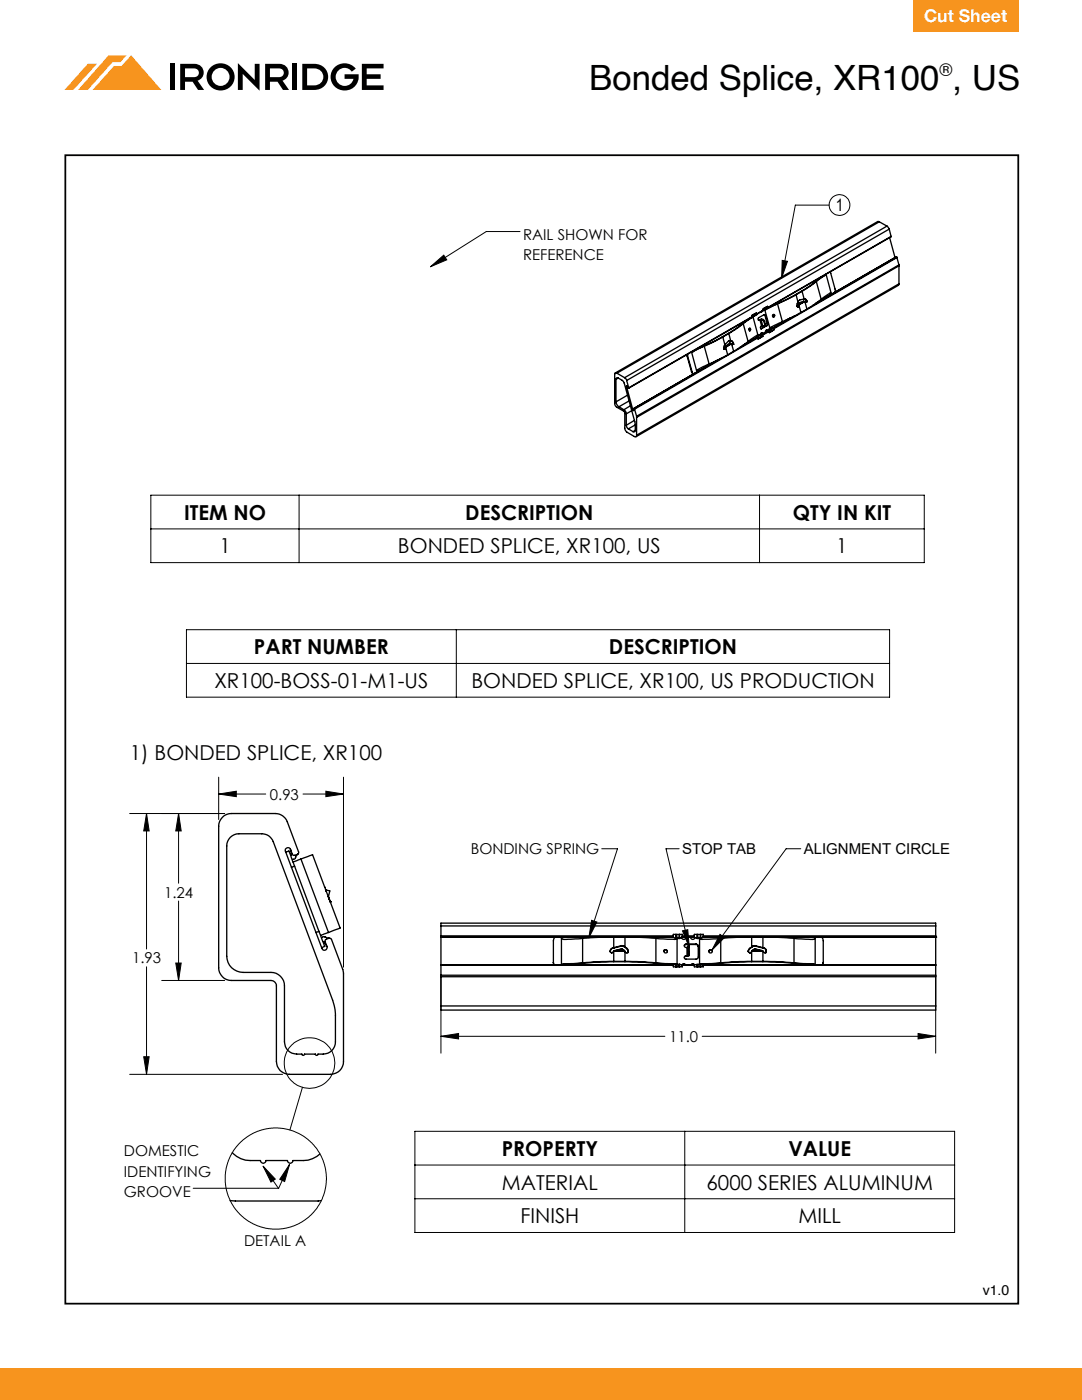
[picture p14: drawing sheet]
<svg xmlns="http://www.w3.org/2000/svg" width="216mm" height="279mm" viewBox="0 0 216 279" stroke-linecap="round" stroke-linejoin="round" font-family="sans-serif">
<defs><g id="words">
<text font-size="6.9" x="117.6" y="17.9">Bonded Splice, XR100 , US</text>
<g font-size="4.1">
<text x="36.7" y="103.7">ITEM NO</text>
<text x="92.8" y="103.7">DESCRIPTION</text>
<text x="158.2" y="103.7">QTY IN KIT</text>
<text x="43.8" y="110.4">1</text>
<text x="79.4" y="110.4">BONDED SPLICE, XR100, US</text>
<text x="166.9" y="110.4">1</text>
<text x="50.7" y="130.6">PART NUMBER</text>
<text x="121.5" y="130.6">DESCRIPTION</text>
<text x="42.8" y="137.3">XR100-BOSS-01-M1-US</text>
<text x="94.1" y="137.3">BONDED SPLICE, XR100, US PRODUCTION</text>
<text x="25.9" y="151.7">1) BONDED SPLICE, XR100</text>
<text x="100.1" y="230.7">PROPERTY</text>
<text x="157.3" y="230.7">VALUE</text>
<text x="100.1" y="237.4">MATERIAL</text>
<text x="141" y="237.4">6000 SERIES ALUMINUM</text>
<text x="103.8" y="244.1">FINISH</text>
<text x="159.3" y="244.1">MILL</text>
</g>
<text font-size="3.5" fill="#fff" x="184.4" y="4.4">Cut Sheet</text>
<text font-size="3.5" x="187.5" y="15.1">®</text>
<text font-size="3.4" x="166.8" y="42.1">1</text>
<g font-size="3">
<text x="104.4" y="47.9">RAIL SHOWN FOR</text>
<text x="104.4" y="51.9">REFERENCE</text>
<text x="53.9" y="159.6">0.93</text>
<text x="93.9" y="170.5">BONDING SPRING</text>
<text x="136.1" y="170.5">STOP TAB</text>
<text x="160.4" y="170.5">ALIGNMENT CIRCLE</text>
<text x="32.7" y="179.1">1.24</text>
<text x="26.3" y="192.3">1.93</text>
<text x="133.5" y="207.9">11.0</text>
<text x="24.7" y="230.8">DOMESTIC</text>
<text x="24.7" y="234.8">IDENTIFYING</text>
<text x="24.7" y="238.9">GROOVE</text>
<text x="48.7" y="248.6">DETAIL A</text>
</g>
<text font-size="2.8" x="196.1" y="258.4">v1.0</text>
</g></defs>
<g fill="#f7941e">
<path d="M182.2 -.1h21v6.5h-21z"/>
<path d="M-.1 273h216v6.4h-216z"/>
</g>
<g fill="#000">
<path d="M34 12.7h.9v5.3h-.9zM47.5 12.6l3.3 3.4v-3.3h1v5.4l-3.4-3.4v3.3h-.9zM58.3 12.7h.9v5.3h-.9zM66.6 13.6a2.86 2.86 0 0 1 4.4 .1l-.8 .6a1.79 1.79 0 0 0-2.8 0 1.79 1.79 0 0 0 .6 2.7 1.79 1.79 0 0 0 2.5-1.3h-1.7v-.9h2.8a2.79 2.79 0 0 1-3.4 3.2 2.79 2.79 0 0 1-1.6-4.4zM72.2 12.7h4.3v1h-3.3v1.1h2.7v.9h-2.7v1.3h3.3v1h-4.3z"/>
<path d="M36.9 13.7v1.7h1.8a.88 .88 0 0 0 1-.9 .88 .88 0 0 0-1-.8zM36 12.7h2.8a1.72 1.72 0 0 1 1.8 1.4 1.72 1.72 0 0 1-1.2 2l1.3 1.9h-1.2l-1.1-1.7h-1.5v1.7h-.9z"/>
<path d="M42.2 15.3a1.8 1.8 0 0 0 3.6 0 1.8 1.8 0 0 0-3.6 0zM41.2 15.3a2.8 2.8 0 0 1 5.6 0 2.8 2.8 0 0 1-5.6 0z"/>
<path d="M53.9 13.7v1.7h1.7a.88 .88 0 0 0 1-.9 .88 .88 0 0 0-1-.8zM52.9 12.7h2.8a1.72 1.72 0 0 1 1.9 1.4 1.72 1.72 0 0 1-1.2 2l1.3 1.9h-1.2l-1.1-1.7h-1.5v1.7h-1z"/>
<path d="M61.3 13.7v3.3a2.79 2.79 0 0 0 3-.8 1.7 1.7 0 0 0-1.6-2.5zM60.3 12.7h2.4a2.61 2.61 0 0 1 2.8 2.6 2.61 2.61 0 0 1-2.8 2.7h-2.4z"/>
</g>
<path d="M17.5 12.7l-4.6 5.3h1.7l4.8-5.3zM21.7 11l-6.1 7h1.9l5-5.6h1.5l1.3-1.4zM22.8 13.2h1.5l1.9-2.2 6 7h-13.7z" fill="#f7941e"/>
<g fill="none" stroke="#000" stroke-width=".27">
<path d="M158.8 58.8l-3.7 1.8M158.8 58.8l.4 1.5M160 58.1l-1.2 .7M160 58.1l.5 1.6M160.5 59.7l-.9 .2-.4 .4M160.5 59.7h.3l.1 .2M160.6 59.7l.2 .2M160.8 59.9h.1M160.8 59.9v.1M160.9 59.9l.1 .1M162.8 56.2l-2.1 1.5-2 1.1-5.9 2.9M162.8 56.2h.1"/>
<path d="M162.9 56.2l-2.9 1.9M162.9 56.2l1 3.5M163.9 59.7l-2.9 2M164.5 55l-1.7 1.2M164.5 55h.1M164.6 54.8l-.1 .2M164.6 55l-1.7 1.2M164.8 54.8l-.2 .2M164.8 54.7l1.1 3.9M165.6 54.3l1.1 3.5-.1 .5M165.7 58.5l.1 .1M165.8 58.6l.1 .1"/>
<path d="M165.8 58.6h.1M165.9 58.6l-.3-.1-1.7 1.2M165.9 58.6h.1M165.9 58.6l.1 .1M175.5 44.3l-.4-.1-52.3 30.2M175.5 44.3l-52.4 30.2M175.5 44.3l1.5 .8M177 45.1l.4 .6M177 45.1l-52.4 30.3M177.4 45.7l-52.4 30.2M177.4 45.7l.4 1.5M177.5 47.4l1.1 4"/>
<path d="M177.8 47.2l-24.6 14.2M178.8 51.3h.1M178.8 51.3l-15.9 9.2M178.8 51.3l-16 9.2M178.9 51.3l.1 .1M178.9 51.3l-16.7 9.7M179 51.4l-24.6 14.2M179 51.4l.4 1.5M179.4 52.9v.2M179.4 56.6l-.1 .3-52.4 30.3M179.4 52.9l-52.4 30.2M179.4 53.1l-52.4 30.2"/>
<path d="M179.4 56.6l-52.4 30.3M179.4 53.1v3.5M122.9 75.7v4.5M123.1 74.5a.27 .27 0 0 0-.3-.1 .27 .27 0 0 0-.2 .3v5.9l.4 .6 1.6 1 .1 3.6 .3 .4 1.6 .9a.27 .27 0 0 0 .3 .1 .27 .27 0 0 0 .1-.3M123.1 74.5l1.5 .9M123.4 75.5l.9 .5 .3 .5 2.1 7.9 .1 1.5M123.4 75.5a.28 .28 0 0 0-.4-.1 .28 .28 0 0 0-.1 .3M123.4 75.5l-.5 .2M124.6 75.4l.4 .5M125 77.1v-.1l.3 .5 .2-.1M125 77.1l1.3 4.7M125 75.9l.5 1.5"/>
<path d="M125.1 77l-.1 .1M125.2 78.9l-2.3 1.3M137.1 70.8v.2M137.1 71h.1M137.1 71l.9 3.2M137.2 70.7v.3M137.2 71l.9 3.2M138 74.2l.4 .4-.3-.4M138 74.2h.1M138 70.2l1 3.9M138 70.2h.2M138.1 70.2h.1"/>
<path d="M139 74.1h.1M139 74.1v.2M140.5 69.1l-2.3 1.1M140.5 69.1l1 3.5M141.5 72.6l-2.4 1.2-.1 .3M143.1 71.9l-16.7 9.6M143.9 71.5l-17.4 10M144.2 67.3l-3.7 1.8M144.2 67.3l.4 1.5M144.5 69.7h.1M144.6 69.6l-.1 .1M144.6 69.6l.1 .1"/>
<path d="M144.6 69.7h.1M144.6 69.5v.1M144.6 69.5h.1M144.7 69.3h.1M144.7 69.3l-.1 .2M144.7 69.5v.2M144.8 69.3l-.1 .2M144.8 69.3l.4 1.5M144.8 69.1l.1 .1M144.8 69.1l-.1 .2M144.9 69.2l-.1 .1M145.2 70.8l-3.7 1.8"/>
<path d="M145.4 66.6l-1.2 .7M145.4 66.6l.4 1.4M145.6 68.5l-.8 .6M145.6 68.5l.1 .1M145.6 68.5l.3 .1M145.7 68.6l-.8 .6M145.7 68.6h.2M145.8 68h-.4l-.8 .9a.51 .51 0 0 0 0 .8M145.8 68l.3 .1M145.8 68h-.2l.4 .1M145.9 68.6h.1M145.9 68.6l-1 .6"/>
<path d="M145.9 68.6l-1.2 .6M146 68.6l.2 .2M146 68.1l.2 .3M146 68.6l.4 1.5M146 68.1h.1M146.1 68.1l.2 .3M146.2 68.7h.1M146.2 68.7l-.1 .1h.1M146.2 68.4h.1M146.2 68.4v.1M146.2 68.5v.2M146.2 68.5h.2"/>
<path d="M146.3 68.7l-.1 .1M146.3 68.7h.1M146.3 68.4l.1 .1M146.4 68.5l-.1 .2M146.4 70.1l-1.2 .7M148.2 64.6l-2.5 1.7-2 1.2-5.6 2.7M148.2 64.6h.1M148.3 64.6l-2.9 2M148.3 64.6l1 3.6M149.3 68.2l-2.9 1.9M149.5 65.6l.1-.1a.23 .23 0 0 1 .2 .3 .23 .23 0 0 1-.3 .2zM149.6 65.5a.29 .29 0 0 1 .2 .3 .29 .29 0 0 1-.3 .2"/>
<path d="M149.9 63.4l-1.7 1.2M149.9 63.4h.1M150 63.3l-.1 .1M150 63.3h.2M150 63.4l-1.7 1.2M150 63.2v.1M150 63.3l-24.5 14.2M150 63.2l-24.5 14.2M150.1 63.3l-.1 .1M150.2 63.2v.1M150.2 63.1v.1M150.2 62.8h.1"/>
<path d="M150.2 62.8l-.2 .2v.2M150.2 62.8v.3M150.2 63.2l1.1 3.8M150.6 63h.1M150.6 62.9v.1M150.6 63l-.4 .3M150.6 62.9l-.4 .2M150.6 63l-.4 .2M150.7 62.6h.1M150.7 62.6l.2-.2 .1 .3M150.7 62.6l-.5 .2M150.7 62.6l-.1 .3"/>
<path d="M151 62.7l-.4 .3M151 62.7h.1M151 67.3h.1M151 67.3l-2.7 1.6M151 67.3l-2.8 1.6M151.1 66.9l-.1 .4M151.1 62.7l-.3 .2M151.1 67.3l.1 .1M151.1 67.3l-3.5 2.1M151.2 67l.1 .1M151.2 67.4l-24.6 14.3M151.2 67.4l.1 .3 .3-.2"/>
<path d="M151.2 67l-.1-.1-.4 .2-1.4 1.1M151.3 67.1h.1M151.3 67.1l.2 .4M151.4 63.9h.1M151.5 67.5h.1M151.5 63.8h.1M151.5 63.8l-.1 .1M151.6 66.8h.4M151.6 66.8l.1 .1M151.6 66.8h.1M151.6 66.8l-.4 .2M151.6 63.8l-.1 .1"/>
<path d="M151.6 63.8l.4 1.3M151.7 66.9l-.4 .2M151.7 66.9h.1M151.7 66.9l.2 .4M151.9 63.8h-.3M151.9 63.8h.2M151.9 63.8l.3 1.2M151.9 65.6h.1M151.9 65.6h-.1M151.9 62.2l-.2 .1M151.9 67.3h.1M151.9 67.3l-.4 .2"/>
<path d="M151.9 67.3l-.3 .2M152 65.1a.26 .26 0 0 0-.3 .2 .26 .26 0 0 0 .3 .3M152 63.7l-.5 .1M152 63.7l-.1 .1M152 63.7h.2M152 66.4l.2 .2M152 66.8l.2 .1M152.1 62.1l-.2 .2h-.2M152.1 63.8l.3 .4M152.2 66.6h.1M152.2 66.6v.1M152.2 66.9v.2l-.3 .2"/>
<path d="M152.2 65l-.2 .1M152.2 63.7l.4 .4M152.2 63.7l-.1 .1M152.3 66.6l-.4-.2-.1 .4M152.3 61.9v.1M152.3 66.6h.1M152.3 62l-1.3 .7M152.3 61.9l-1.3 .8M152.4 62h-.1M152.4 64.2l.2 .6M152.5 61.9l-.1 .1M152.5 61.8v.1"/>
<path d="M152.5 61.5v.1M152.5 61.5l-.3 .2 .1 .2M152.5 61.6v.2M152.5 62.8l.1 .2M152.6 64.1l-.2 .1M152.6 64.1l.1 .6M152.6 64.8v.2h-.4M152.6 61.8l1 3.8M152.6 63h.2M152.6 63l.5 1.5M152.7 64.7v.3h-.2M152.7 64.7l-.1 .1"/>
<path d="M152.8 63l-.3-.2-1.1 .6a.26 .26 0 0 0-.2 .3 .26 .26 0 0 0 .3 .2M152.8 63l.4 1.5M152.8 61.8h.1M152.8 61.7h.1M152.8 61.7l-.3 .2M152.8 61.7l-.4 .3M152.8 61.6v.1M152.8 61.6l-.3 .2M152.9 61.8h-.1M152.9 61.3l.3-.2v.3M152.9 61.3l-.4 .2M152.9 61.3v.1"/>
<path d="M152.9 61.4l-.4 .2M152.9 61.4l-.1 .2M152.9 65h.2M152.9 65l-1 .6M153 65.8l.1 .2M153.1 65l-1.1 .6M153.1 64.5l-.2 .5M153.1 64.5h.1M153.1 66h.1M153.1 66v.1M153.2 61.4l-.4 .3M153.2 64.5l-.1 .5"/>
<path d="M153.2 66a.27 .27 0 0 0-.4-.1 .27 .27 0 0 0 0 .4M153.2 66v.1M153.2 61.4h.1M153.2 66.1l-1.3 .7h.1M153.2 66l.2 .1M153.4 66.1v.1M153.4 66.1l-1.4 .7M153.4 65.7l-.2 .4M153.4 66.2l.1 .2 .3-.2M153.4 66.2l-1.2 .7M153.5 65.8h.1M153.5 65.8l.3 .4"/>
<path d="M153.8 66.2h.1M153.8 65.5h.1M153.8 65.5h.4M153.8 65.5l-.4 .2 .1 .1M153.8 65.5l.1 .1M153.9 65.7l-.4 .1M153.9 65.7l.2 .3M153.9 65.6l-.4 .2M153.9 65.6v.1M154.1 66h.1M154.1 66l-.3 .2M154.2 66l-.4 .2"/>
<path d="M154.2 65.5h.1M154.3 65.5l.1 .1M154.4 62.8v-.1a.28 .28 0 0 1 .1 .3 .28 .28 0 0 1-.2 .3M154.4 65.6v.2l-.2 .2M155.1 60.6l-2.2 1.2M155.1 60.6l1 3.6M156.1 64.2l-1.7 .8-.6 .3-.1 .3M157.6 63.5l-3.4 2M157.7 63.5l-3.5 2M158.5 63.1l-4.2 2.4M159.1 61.2h.1M159.2 61.2h-.1"/>
<path d="M159.2 61.2h.1M159.2 60.3l-.2 .6 .2 .3M159.3 61.2h-.1M159.3 61l-.1 .2M159.3 60.9h.1l.4 1.5M159.3 61l.1 .1M159.3 60.8h.1M159.3 60.8v.2M159.3 60.7v.1M159.3 60.7l.1 .1M159.4 61.1l-.1 .1M159.4 60.8v.3"/>
<path d="M159.4 60.8h.1M159.6 60.4l.1 .1M159.6 60.4l-.3 .3M159.7 60.5l-.3 .3M159.8 62.4l-3.7 1.8M160.3 60.1l.3 .1M160.3 60.1l.2 .1M160.3 60.1l-.7 .3M160.5 60.2l-.8 .3M160.5 60.2l-1.1 .6M160.6 60.2h.1M160.6 60.2l-1.2 .6"/>
<path d="M160.6 60.2h-.1M160.6 60.2l.2 .1M160.6 60.2l.4 1.5M160.8 60.3h.1M160.8 60v.3M160.8 60h.2M160.9 60.3h-.1M160.9 60.3h.1M161 60l-.1 .3M161 61.7l-1.2 .7M122.9 80.2l.2 .6 .4 .4M123.5 81.2l1 .6"/>
<path d="M124.5 81.8l.4 .4 .1 .4M125 84.9l.1 .4 .3 .3M125 82.6v2.3M125.4 85.6l.9 .5M125.5 80l-2 1.2M125.8 81l-1.3 .8M126.1 82l-1.1 .6M126.4 81.5l.1 .4-.2-.1M126.4 81.5h.1M126.4 81.7l-.1 .1M126.5 81.5l.1 .2M126.6 83.9l-1.6 1"/>
<path d="M126.6 81.7l.4 1.4M126.8 85.9a.28 .28 0 0 1-.2 .3 .28 .28 0 0 1-.3-.1M126.8 85.9l-.5 .2M126.8 84.8l-1.4 .8M127 83.1v.2M127 83.3v3.6M46 167.1a2.44 2.44 0 0 1 1.7-.7h4.5a2.37 2.37 0 0 1 2.3 1.6l11.9 31.6 .5 2.7v5.6a2.43 2.43 0 0 1-2.4 2.5h-1a.26 .26 0 0 1-.3 .2 .26 .26 0 0 1-.3-.2h-2.1a.26 .26 0 0 1-.3 .2 .26 .26 0 0 1-.3-.2 2.83 2.83 0 0 1-3.3-1.5l-.1-1v-11.1a2.68 2.68 0 0 0-2.7-2.7h-5.6a3.3 3.3 0 0 1-3.3-3.2v-22.1a2.44 2.44 0 0 1 .8-1.7zM57 170.1l.7-.3 1.1 3.1M58 169.5l.4 1.2h.3l.8-.3 .1-.3-2.3-6.1a2.54 2.54 0 0 0-2.4-1.6h-8.7a2.55 2.55 0 0 0-2.6 2.5v28.2a2.55 2.55 0 0 0 2.6 2.6h7.9a1.08 1.08 0 0 1 1.1 1.1v15a2.55 2.55 0 0 0 2.5 2.6h8.3a2.55 2.55 0 0 0 2.5-2.6v-17.7l-2.4-6.6-.2-.2-.8 .1-.2 .3 .3 1.2M58 169.5a.54 .54 0 0 0-.7-.3 .54 .54 0 0 0-.4 .7l7.3 19.4a.54 .54 0 0 0 .7 .3 .54 .54 0 0 0 .3-.7M58 169.5l.1 .5v.7M58.8 172.9l-.7 .2"/>
<path d="M58.8 172.9l4.8 13M59 171.1l-.2 .3-.4 .1M59.5 170.4l-.5 .8M60.1 171.4l-1.6 .6M60.1 171.4l2.3-.8 3.5 9.4M60.1 171.4l5.4 14.7M65 177.5l.1 .4 .1-.2 .6 .1-.2 1.3M65.5 179.1h.1M65.6 179.1l2.3 6.1-2.4 .9M65.8 179.7l.1 .3M65.9 180h.1M63.6 185.9l1.2 3-.6 .2"/>
<path d="M63.6 185.9l-.6 .2M64.5 187.9l.7 1M64.8 187l.9 .2M65 187.1l-.4-.2-.3 .2M65.5 186.1l-1.5 .6M88 194.6v.3M88 192.5v.1M88 186.8v.2M88 187h.1M88 184.8v-.6h98.7v.6M88 192.5h46.4M88 187h32.1"/>
<path d="M88 184.8v2M88 187v5.5M88 192.6v2M88 194.9v5.9M88 194.9h98.7M88 194.6h98.7M88 192.6h46.4M88 187h46.4M88 186.8h46.4M88 184.8h98.7M110.4 192.1l.1 .4M110.7 187l-.3 .7 .1 4.8"/>
<path d="M112 187v.1M112 187.2l.1 .1a4.6 4.6 0 0 0 2.8 .1l1.4-.1M112 187.1v.1M112 187.2v5.3M112.5 192.4l9.2-.5 5.3 .1 7.7 .4M112.5 192.3l-.4 .2M112.5 192.4l-.3 .1M112.5 192.3v.1M116.3 192.2l-3.8 .1M116.3 187.3v4.9M121.8 189.9l.2 .2M122 190.1h.1"/>
<path d="M122.3 189.2h-.2a.61 .61 0 0 0-.3 .8M122.3 189.2l-.4 .3-.1 .3M122.3 189.2h.1M122.5 191.9l-6.2 .3M122.5 187l-6.2 .3M122.5 189.8l-.5 .3M122.5 187h2.2M122.5 191.9h2.2M122.5 187v2.2M122.5 189.8v2.1M122.5 189.2h-.2M122.5 189.8h.1"/>
<path d="M122.5 189.8h2.1M122.7 189.8h1.9M122.7 189.7v.1M122.7 189.8h-.2M122.7 189.7l-.1 .1M123.9 188.8l.7 .1M123.9 188.8l-1.6 .4M123.9 188.8h.1M123.9 188.8l-1.4 .4M124.1 189.4l-1.4 .4M124.1 189.4l.5 .4M124.1 189.4l-1.4 .3"/>
<path d="M124.1 189.4h.1M124.6 188.9l.5 .4M124.6 188.9l.1 .2M124.6 188.9h.1M124.6 189.8l.1 .1M124.7 191.9l6.2 .3M124.7 189.9l.4 .2M124.7 187l6.2 .3M124.7 187v2.1M124.7 189.9v2M124.7 189.1l.4 .3M125.1 190.1h.1"/>
<path d="M125.1 189.3l.2 .7M125.1 189.4l.2 .4M125.1 189.3v.1M125.3 189.9l-.2 .2M127 187h7.4M130.9 192.2l3.8 .1M130.9 187.3l3.8 .2 .3-.2M130.9 187.3v4.9M132.6 189.6l-.1 .3M132.6 189.6a.37 .37 0 0 1 .4 0 .37 .37 0 0 1 .2 .3M134.3 187l.6 .3M134.4 192.5v.1"/>
<path d="M134.4 186.8v.2M134.4 192.6v.3h1.7v-.3M134.4 186.8v-.3h1.7v.3M134.4 187h.1M134.7 192.3l.2 .2M134.7 192.4l.2 .1M134.7 192.3v.1M134.8 192.5h-.5M134.9 192.5h1.2M134.9 186.5v.1M134.9 187.1v.2M134.9 192.6h.7"/>
<path d="M134.9 187h.7M134.9 192.9h.7M134.9 186.6v.5M134.9 192.5v.4M134.9 192.5h.7M134.9 186.6h.7M134.9 187.3h.7M134.9 187.1h.7M135.1 187.3v5.2M135.6 187.1v.2M135.6 186.5v.1M135.6 186.6v.5"/>
<path d="M135.6 192.5v.4M136.1 192.5a.46 .46 0 0 1 .7 0M136.1 187l-.5 .3M136.1 192.5l.3-.1 .3 .1M136.1 192.5v.1M136.1 186.8v.2M136.1 192.5h2.4M136.1 187h2.5M136.1 192.6h2.4M136.1 187h.1M136.1 187h2.4M136.1 186.8h2.4"/>
<path d="M136.9 188.4a.36 .36 0 0 0-.3 .5 .36 .36 0 0 0 .5 .2M136.9 187a.45 .45 0 0 1-.4 .5 .45 .45 0 0 1-.5-.4M136.9 190.9h-.3v.2M136.9 188.5l-.3 .3M136.9 188.4h2M136.9 188.4v.1M136.9 190.8v.1M136.9 190.9h.2M136.9 188.5h2M137.1 189.1v1.8M137.3 189.9v.6M137.3 189.1v-.3h.2v.3"/>
<path d="M137.3 190.7l-.4 .1M137.3 189l-.2 .1M137.3 189.9h.2M137.3 190.5h.2M137.3 189.1h.2M137.3 189.1v.8M137.3 190.5v.2M137.3 190.7h.2M137.5 189.9v.6M137.5 190.7l-.4 .2M137.5 189.1v.8M137.5 190.5v.2"/>
<path d="M137.8 187a.45 .45 0 0 0 .4 .5 .45 .45 0 0 0 .5-.4M137.9 192.5a.46 .46 0 0 1 .7 0M137.9 192.5l.3-.1 .3 .1M138.5 187l.6 .3M138.5 192.5v.1M138.5 186.8v.2M138.5 186.8v-.3h1.8v.3M138.5 192.6v.3h1.8v-.3M138.9 188.4l.3 .1 .1 .3v2.3l-.1 .2-2.3 .1a.32 .32 0 0 1-.3-.3 .32 .32 0 0 1 .3-.3M138.9 188.5l.3 .1 .1 .3M138.9 188.4v.1M139 192.5h-.5"/>
<path d="M139.1 186.5v.1M139.1 187.1v.2M139.1 192.5h.8M139.1 192.6h.7M139.1 187h.7M139.1 192.9h.7M139.1 186.6v.5M139.1 186.6h.7M139.1 187.3h.7M139.1 187.1h.7M139.6 187.3v5.2M139.8 187.1v.2"/>
<path d="M139.8 186.5v.1M139.8 186.6v.5M139.8 192.5v.4M139.8 192.5h-.7v.4M139.9 192.5h.4M140 192.4l9.2-.5 5.3 .1 7.7 .4M140 192.3l-.2 .2M140 192.3v.1M140 192.4l-.1 .1M140.3 187l-.5 .3M140.3 192.5v.1M140.3 186.8v.2"/>
<path d="M140.3 192.5h46.4M140.3 187h7.4M140.3 187h.1M140.3 192.6h46.4M140.3 187h46.4M140.3 186.8h46.4M142.1 189.9a.34 .34 0 0 0-.3-.4 .34 .34 0 0 0-.3 .4M143.8 192.2l-3.8 .1M143.8 187.3l-3.8 .2-.3-.2M143.8 187.3v4.9M149.3 189.8v.2l.3 .1M149.3 189.8h.1"/>
<path d="M149.3 189.8v.2M149.6 189.3l-.3 .5M149.6 190.1h.1M149.6 189.4l-.3 .4M149.6 189.3v.1M150 191.9l-6.2 .3M150 187l-6.2 .3M150 189.9l-.4 .2M150 187h2.2M150 191.9h2.2M150 187v2.1M150 189.9v2"/>
<path d="M150 189.1l-.4 .3M150.1 189.8h2.1M150.1 189.8l-.1 .1M150.1 189.8h1.9M150.1 188.9l-.5 .4M150.1 188.9h.1M150.1 188.9l-.1 .2M150.6 189.4h.1M150.6 189.4l1.4 .3M150.6 189.4l1.4 .4M150.6 189.4l-.5 .4M150.8 188.8l-.7 .1"/>
<path d="M150.8 188.8l1.6 .4M150.8 188.8l1.4 .4M150.8 188.8h.1M152 189.7v.1M152 189.8h.2M152 189.7l.1 .1M152.2 189.8h.1M152.2 189.8l.5 .3M152.2 187l6.2 .3M152.2 191.9l6.2 .3M152.2 187v2.2M152.2 189.8v2.1"/>
<path d="M152.2 189.2h.2M152.4 189.2l.4 .2 .1 .6M152.4 189.2l.4 .3 .1 .3M152.4 189.2h.1M152.7 190.1h.1M152.9 189.9l-.2 .2M154.6 187h32.1M158.4 192.2l3.8 .1M158.4 187.3v4.9M162.2 192.3l.4 .2M162.2 192.4l.3 .1M162.2 192.3v.1"/>
<path d="M162.7 187.2l-.1 .1a5.1 5.1 0 0 1-2.8 .1l-1.4-.1M162.7 187.1v.1M162.7 187.2v5.3M162.7 187v.1M164 187l.3 .7-.1 4.8M164.3 192.1l-.1 .4M186.7 194.6v.3M186.7 192.5v.1M186.7 186.8v.2M186.7 187h.1M186.7 184.8v2M186.7 187v5.5"/>
<path d="M186.7 192.6v2M186.7 194.9v5.9M88 200.8v.8h98.7v-.8M88 200.8h98.7M45.9 239.6l1.1 .1 17.1-.1M46.4 230a4.8 4.8 0 0 0 3.5 1.6h2.1a.54 .54 0 0 0 .5 .6 .54 .54 0 0 0 .6-.6h4.3a.54 .54 0 0 0 .5 .6 .54 .54 0 0 0 .5-.6 6.6 6.6 0 0 0 4.8-.8l.6-.5"/>
<circle cx="154.4" cy="63" r=".24"/>
<circle cx="132.8" cy="189.8" r=".34"/>
<circle cx="141.8" cy="189.8" r=".34"/>
</g>
<g fill="none" stroke="#000" stroke-width=".2">
<path d="M85.9 53.2l2.6-2.3 .6 1zM103.8 46.2h-6.8l-11.1 7M156.1 52l1 .2-1.1 3.3zM165.4 40.9h-6.7l-2.7 14.6M30.1 98.8h154.3v13.5h-154.3zM59.7 98.8v13.5M151.6 98.8v13.5M30.1 105.6h154.3M37.2 125.7h140.3v13.4h-140.3zM37.2 132.4h140.3M91.1 125.7v13.4M43.6 158.5l3.6-.6v1.1z"/>
<path d="M43.6 155.1v8.5M43.6 158.5h9.4M60.5 158.5h8M65 157.9l3.5 .6-3.5 .5zM68.5 155.1v37.9M25.9 162.4h18.9M29.2 162.4l.6 3.4h-1.1zM29.2 162.4v27M35.6 162.4l.6 3.4h-1.1zM35.6 162.4v13.9M35.6 179.8v15.9M120.1 169.4h3.1l-5.7 17.8"/>
<path d="M135.5 169.4h-2.6l4.6 19.7M159.8 169.4h-2.9l-14.8 20.2M29.2 192.9v21.5M32.3 195.7h12.5M35.1 192.2h1.1l-.6 3.5zM88 194.6v15.6M118.1 183.7l1 .3-1.6 3.2zM136.2 185.8l1-.3 .3 3.6zM143.7 186.5l.9 .6-2.5 2.5zM186.7 194.6v15.6M25.9 214.4h30.5M28.7 210.9h1.1l-.6 3.5z"/>
<path d="M60.4 217l-2.6 8.5M88 206.8l3.5-.5v1zM88 206.8h44.7M140.1 206.8h46.6M183.2 206.3l3.5 .5-3.5 .5zM52.5 232.7l2.4 2.6-.8 .6zM52.5 232.7l3 4.4M57.8 232.4l-2.2 4.7h-17.1M57.8 232.4l-1 3.4-1-.4zM82.8 225.8h107.7v20.2h-107.7zM82.8 232.5h107.7M82.8 239.2h107.7"/>
<path d="M136.6 225.8v20.2"/>
<circle cx="167.5" cy="40.9" r="2.06"/>
<circle cx="61.8" cy="212.2" r="5.1"/>
<circle cx="55" cy="235.2" r="10.1"/>
</g>
<g fill="#000">
<path d="M156.1 52l1 .2-1.1 3.3zM52.5 232.7l2.4 2.6-.8 .6z"/>
<path d="M85.9 53.2l2.6-2.3 .6 1zM118.1 183.7l1 .3-1.6 3.2zM136.2 185.8l1-.3 .3 3.6zM143.7 186.5l.9 .6-2.5 2.5zM57.8 232.4l-1 3.4-1-.4z"/>
<path d="M35.1 192.2h1.1l-.6 3.5zM35.6 162.4l.6 3.4h-1.1zM29.2 162.4l.6 3.4h-1.1zM28.7 210.9h1.1l-.6 3.5zM43.6 158.5l3.6-.6v1.1zM65 157.9l3.5 .6-3.5 .5z"/>
<path d="M88 206.8l3.5-.5v1zM183.2 206.3l3.5 .5-3.5 .5z"/>
</g>
<path d="M13 31h190.2v229.2h-190.2z" fill="none" stroke="#000" stroke-width=".35"/>
<use href="#words"/>
</svg>
